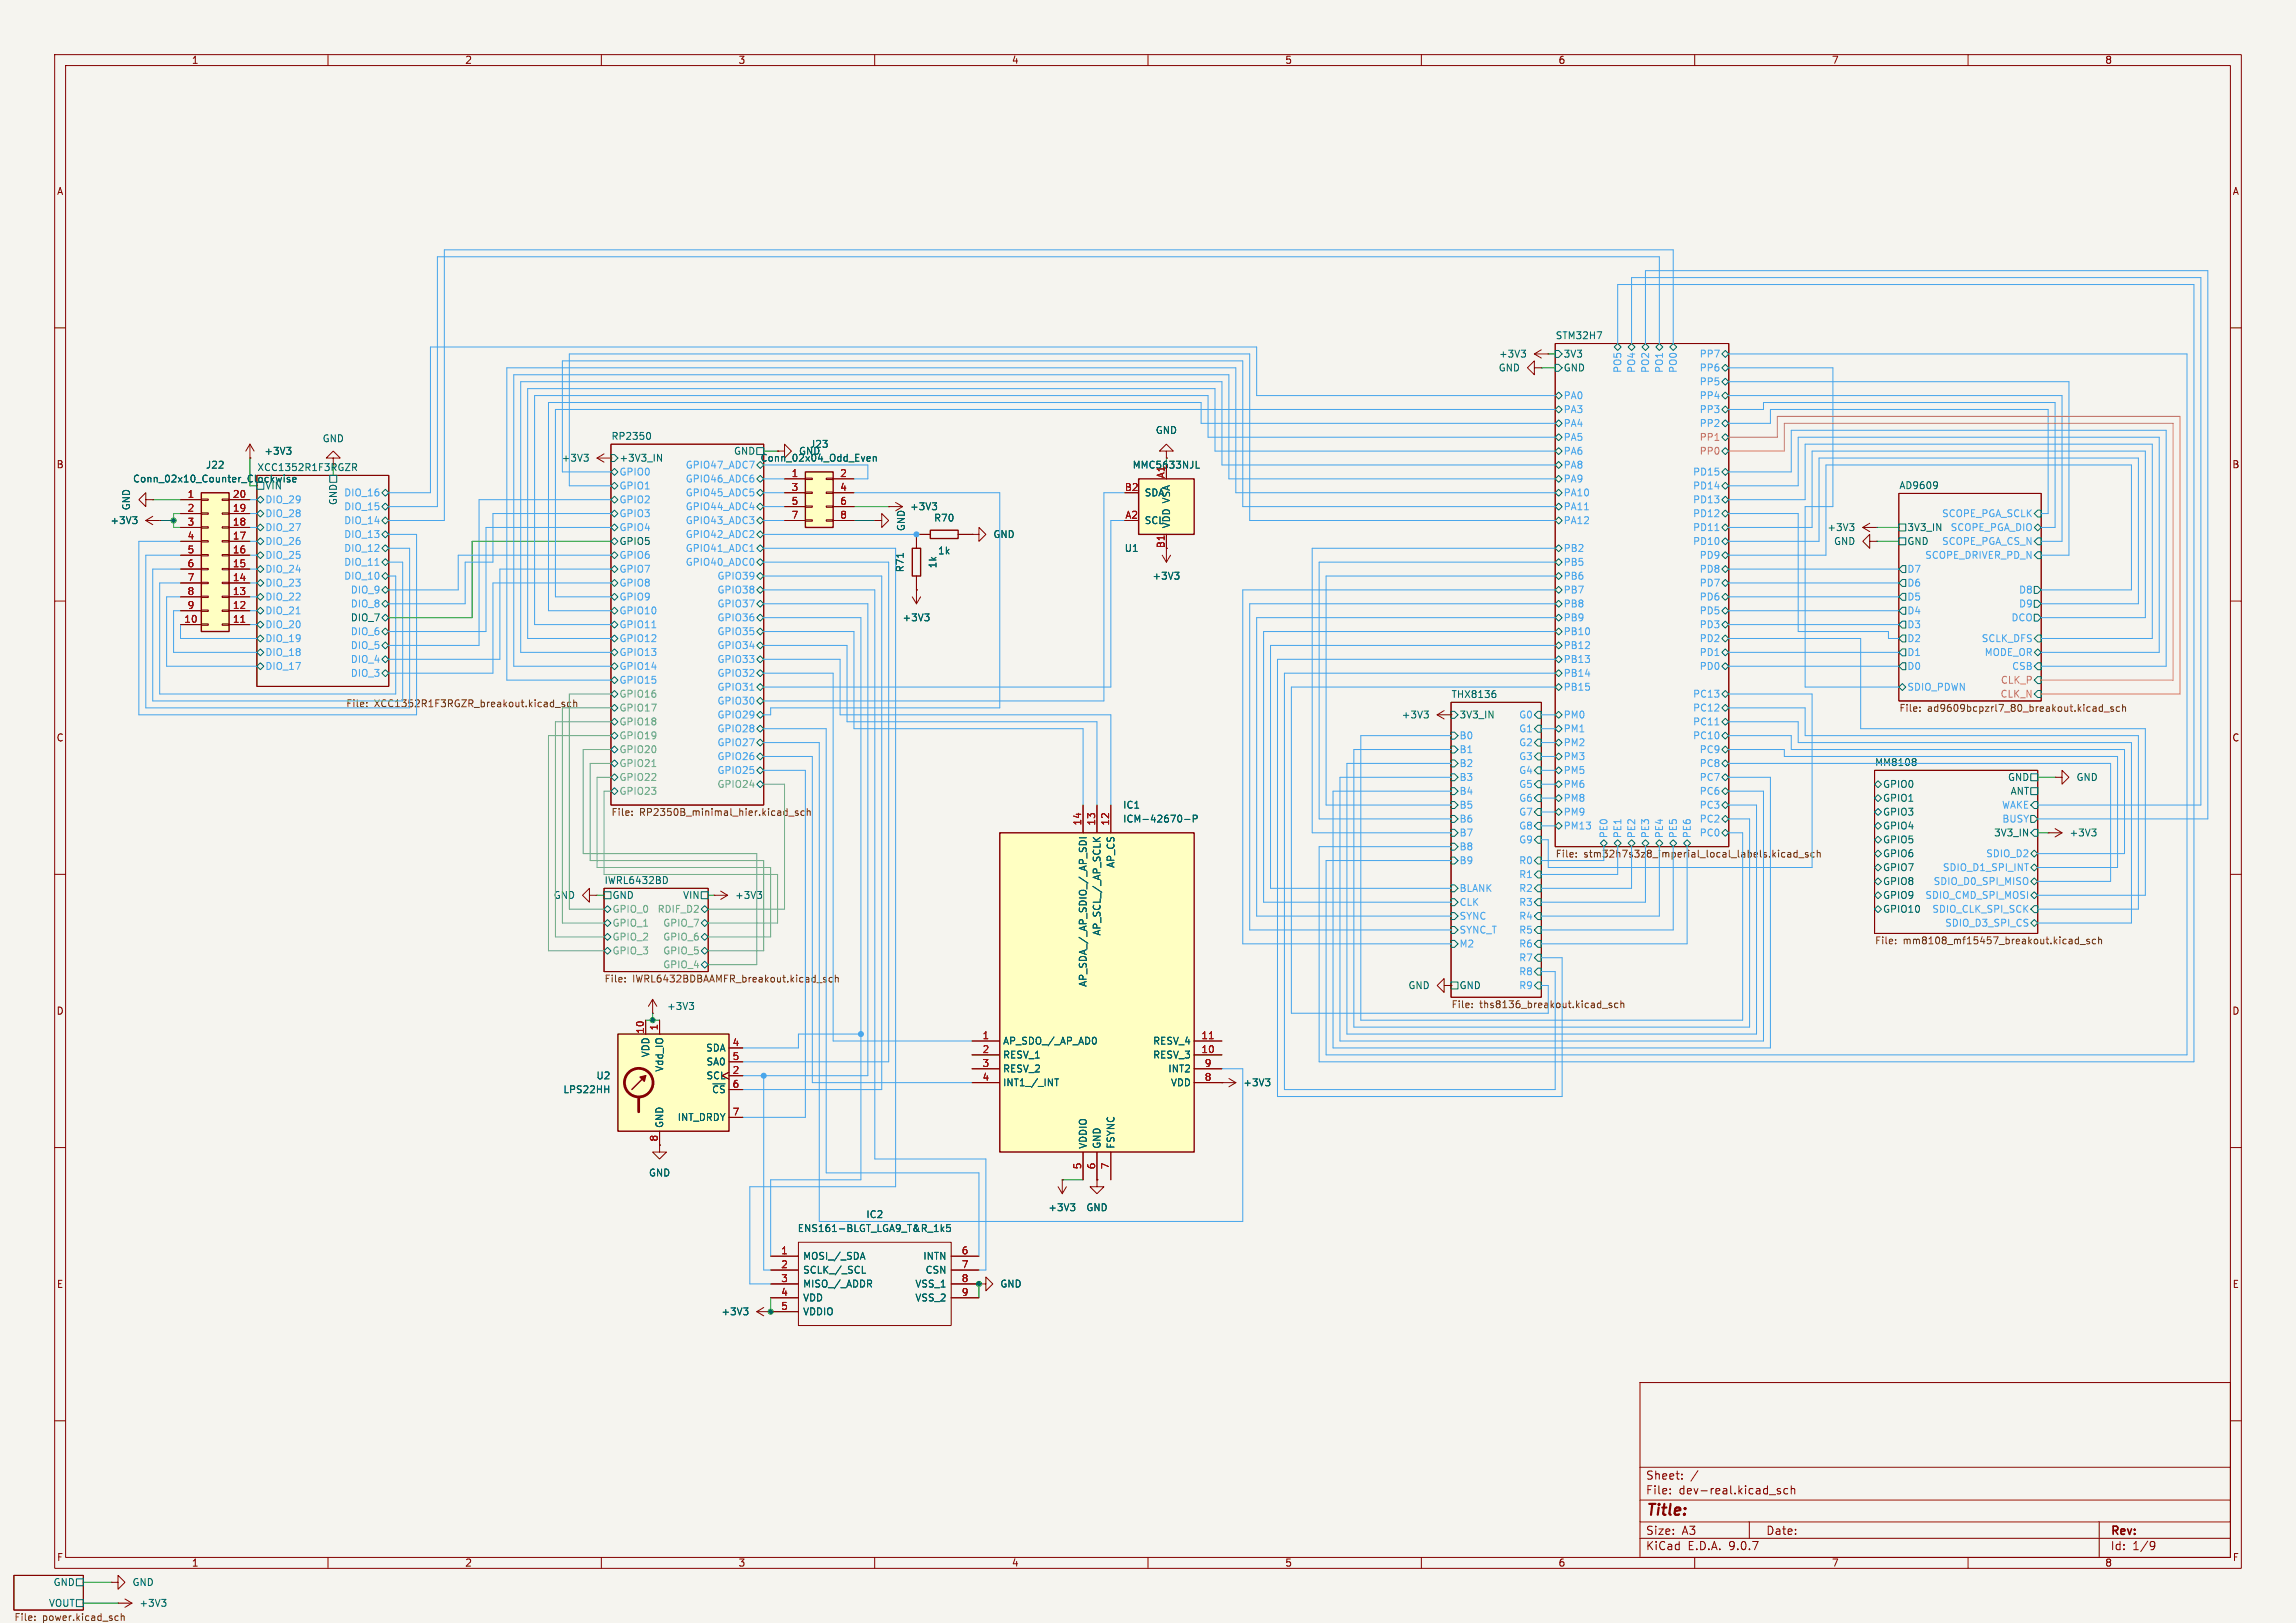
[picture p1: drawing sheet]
<svg xmlns="http://www.w3.org/2000/svg" width="420mm" height="297mm" viewBox="0 0 420 297" stroke-linecap="round" stroke-linejoin="round" font-family="sans-serif">
<defs><g id="words">
<text font-size="2.8" fill="#840000" x="301" y="277.9">Title:</text>
<g font-size="2.1" fill="#840000">
<text x="301" y="273.7">File:</text>
<text x="301" y="271">Sheet:</text>
<text x="307.1" y="273.7">dev-real.kicad_sch</text>
<text x="301" y="281.1">Size:</text>
<text x="307.6" y="281.1">A3</text>
<text x="323" y="281.1">Date:</text>
<text x="386" y="281.3">Rev:</text>
<text x="301" y="283.9">KiCad</text>
<text x="308.7" y="283.9">E.D.A.</text>
<text x="316.3" y="283.9">9.0.7</text>
<text x="386" y="283.9">Id:</text>
<text x="390.1" y="283.9">1/9</text>
</g>
<g font-size="1.8" fill="#840000">
<text x="35" y="11.9">1</text>
<text x="85" y="11.9">2</text>
<text x="135" y="11.9">3</text>
<text x="185" y="11.9">4</text>
<text x="235" y="11.9">5</text>
<text x="285" y="11.9">6</text>
<text x="335" y="11.9">7</text>
<text x="385" y="11.9">8</text>
<text x="10.3" y="35.9">A</text>
<text x="408.3" y="35.9">A</text>
<text x="10.3" y="85.9">B</text>
<text x="47" y="86.3">XCC1352R1F3RGZR</text>
<text x="408.2" y="85.9">B</text>
<text x="10.3" y="135.9">C</text>
<text x="408.2" y="135.9">C</text>
<text x="10.3" y="185.9">D</text>
<text x="408.2" y="185.9">D</text>
<text x="10.3" y="235.9">E</text>
<text x="408.3" y="235.9">E</text>
<text x="10.3" y="285.9">F</text>
<text x="35" y="286.9">1</text>
<text x="85" y="286.9">2</text>
<text x="135" y="286.9">3</text>
<text x="185" y="286.9">4</text>
<text x="235" y="286.9">5</text>
<text x="285" y="286.9">6</text>
<text x="335" y="286.9">7</text>
<text x="385" y="286.9">8</text>
<text x="408.3" y="285.9">F</text>
</g>
<g font-size="1.8" fill="#006464">
<text x="274.1" y="65.6">+3V3</text>
<text x="284.5" y="62.2">STM32H7</text>
<text x="285.9" y="65.6">3V3</text>
<text x="274" y="68.2">GND</text>
<text x="285.9" y="68.2">GND</text>
<text x="48.3" y="83.4">+3V3</text>
<text x="58.9" y="81.1">GND</text>
<text x="111.8" y="80.6">RP2350</text>
<text x="134.2" y="83.4">GND</text>
<text x="146.1" y="83.4">GND</text>
<text x="148.1" y="82.1">J23</text>
<text x="211.3" y="79.6">GND</text>
<text x="24.2" y="88.5">Conn_02x10_Counter_Clockwise</text>
<text x="37.6" y="86">J22</text>
<text x="48.5" y="89.8">VIN</text>
<text x="102.7" y="84.7">+3V3</text>
<text x="113.2" y="84.7">+3V3_IN</text>
<text x="139" y="84.7">Conn_02x04_Odd_Even</text>
<text x="207.1" y="86">MMC5633NJL</text>
<text x="347.3" y="89.6">AD9609</text>
<text x="24" y="93.5" transform="rotate(-90 24 93.5)">GND</text>
<text x="61.8" y="92.5" transform="rotate(-90 61.8 92.5)">GND</text>
<text x="166.4" y="93.6">+3V3</text>
<text x="170.8" y="95.7">R70</text>
<text x="209.3" y="91">SDA</text>
<text x="20.1" y="96.1">+3V3</text>
<text x="113.2" y="99.9">GPIO5</text>
<text x="165.7" y="97.3" transform="rotate(-90 165.7 97.3)">GND</text>
<text x="171.5" y="101.7">1k</text>
<text x="181.6" y="98.7">GND</text>
<text x="205.6" y="101.2">U1</text>
<text x="209.3" y="96.1">SCL</text>
<text x="214.2" y="96.8" transform="rotate(-90 214.2 96.8)">VDD VSA</text>
<text x="334.2" y="97.4">+3V3</text>
<text x="335.4" y="99.9">GND</text>
<text x="348.8" y="97.4">3V3_IN</text>
<text x="348.8" y="99.9">GND</text>
<text x="165.5" y="104.8" transform="rotate(-90 165.5 104.8)">R71</text>
<text x="171.5" y="104.1" transform="rotate(-90 171.5 104.1)">1k</text>
<text x="210.7" y="106.3">+3V3</text>
<text x="64.1" y="113.9">DIO_7</text>
<text x="165" y="113.9">+3V3</text>
<text x="256.3" y="131.7">+3V3</text>
<text x="265.4" y="127.8">THX8136</text>
<text x="266.9" y="131.7">3V3_IN</text>
<text x="342.9" y="140.3">MM8108</text>
<text x="367.2" y="143.1">GND</text>
<text x="379.7" y="143.1">GND</text>
<text x="205.4" y="148.2">IC1</text>
<text x="344.4" y="144.4">GPIO0</text>
<text x="344.4" y="146.9">GPIO1</text>
<text x="344.4" y="149.5">GPIO3</text>
<text x="367.7" y="145.6">ANT</text>
<text x="205.4" y="150.7">ICM-42670-P</text>
<text x="344.4" y="152">GPIO4</text>
<text x="344.4" y="154.5">GPIO5</text>
<text x="364.7" y="153.3">3V3_IN</text>
<text x="378.5" y="153.3">+3V3</text>
<text x="110.5" y="161.8">IWRL6432BD</text>
<text x="204.1" y="158.9" transform="rotate(-90 204.1 158.9)">AP_CS</text>
<text x="344.4" y="157.1">GPIO6</text>
<text x="344.4" y="159.6">GPIO7</text>
<text x="101.2" y="164.7">GND</text>
<text x="112" y="164.7">GND</text>
<text x="124.9" y="164.7">VIN</text>
<text x="134.4" y="164.7">+3V3</text>
<text x="344.4" y="162.2">GPIO8</text>
<text x="344.4" y="164.7">GPIO9</text>
<text x="344.4" y="167.2">GPIO10</text>
<text x="201.5" y="171.3" transform="rotate(-90 201.5 171.3)">AP_SCL_/_AP_SCLK</text>
<text x="121.9" y="185">+3V3</text>
<text x="199" y="180.7" transform="rotate(-90 199 180.7)">AP_SDA_/_AP_SDIO_/_AP_SDI</text>
<text x="257.5" y="181.2">GND</text>
<text x="266.9" y="181.2">GND</text>
<text x="183.4" y="191.4">AP_SDO_/_AP_AD0</text>
<text x="210.8" y="191.4">RESV_4</text>
<text x="109" y="197.7">U2</text>
<text x="119" y="193.6" transform="rotate(-90 119 193.6)">VDD</text>
<text x="121.5" y="196.2" transform="rotate(-90 121.5 196.2)">Vdd_IO</text>
<text x="129.1" y="192.6">SDA</text>
<text x="129.1" y="195.2">SA0</text>
<text x="129.1" y="197.7">SCL</text>
<text x="183.4" y="193.9">RESV_1</text>
<text x="183.4" y="196.4">RESV_2</text>
<text x="210.8" y="193.9">RESV_3</text>
<text x="213.6" y="196.4">INT2</text>
<text x="103" y="200.3">LPS22HH</text>
<text x="130.2" y="200.3">~{CS}</text>
<text x="183.4" y="199">INT1_/_INT</text>
<text x="214.1" y="199">VDD</text>
<text x="227.3" y="199">+3V3</text>
<text x="121.5" y="206.5" transform="rotate(-90 121.5 206.5)">GND</text>
<text x="123.9" y="205.3">INT_DRDY</text>
<text x="118.6" y="215.5">GND</text>
<text x="199" y="210.3" transform="rotate(-90 199 210.3)">VDDIO</text>
<text x="201.5" y="210.3" transform="rotate(-90 201.5 210.3)">GND</text>
<text x="204.1" y="210.3" transform="rotate(-90 204.1 210.3)">FSYNC</text>
<text x="191.7" y="221.8">+3V3</text>
<text x="198.6" y="221.8">GND</text>
<text x="145.8" y="225.7">ENS161-BLGT_LGA9_T&amp;R_1k5</text>
<text x="158.4" y="223.1">IC2</text>
<text x="146.8" y="230.7">MOSI_/_SDA</text>
<text x="146.8" y="233.3">SCLK_/_SCL</text>
<text x="168.8" y="230.7">INTN</text>
<text x="169.2" y="233.3">CSN</text>
<text x="146.8" y="235.8">MISO_/_ADDR</text>
<text x="146.8" y="238.4">VDD</text>
<text x="167.3" y="235.8">VSS_1</text>
<text x="167.3" y="238.4">VSS_2</text>
<text x="182.9" y="235.8">GND</text>
<text x="131.9" y="240.9">+3V3</text>
<text x="146.8" y="240.9">VDDIO</text>
<text x="9.7" y="290.4">GND</text>
<text x="24.1" y="290.4">GND</text>
<text x="8.9" y="294.2">VOUT</text>
<text x="25.4" y="294.2">+3V3</text>
</g>
<g font-size="1.8" fill="#46a5eb">
<text x="310.8" y="65.6">PP7</text>
<text x="296.8" y="68.3" transform="rotate(-90 296.8 68.3)">PO5</text>
<text x="299.3" y="68.3" transform="rotate(-90 299.3 68.3)">PO4</text>
<text x="301.9" y="68.3" transform="rotate(-90 301.9 68.3)">PO2</text>
<text x="304.4" y="68.3" transform="rotate(-90 304.4 68.3)">PO1</text>
<text x="306.9" y="68.3" transform="rotate(-90 306.9 68.3)">PO0</text>
<text x="310.8" y="70.7">PP5</text>
<text x="310.8" y="68.2">PP6</text>
<text x="285.9" y="73.3">PA0</text>
<text x="285.9" y="75.8">PA3</text>
<text x="310.8" y="75.8">PP3</text>
<text x="310.8" y="73.3">PP4</text>
<text x="285.9" y="78.3">PA4</text>
<text x="285.9" y="80.9">PA5</text>
<text x="285.9" y="83.4">PA6</text>
<text x="310.8" y="78.3">PP2</text>
<text x="113.2" y="87.2">GPIO0</text>
<text x="113.2" y="89.8">GPIO1</text>
<text x="125.3" y="88.5">GPIO46_ADC6</text>
<text x="125.3" y="86">GPIO47_ADC7</text>
<text x="285.9" y="86">PA8</text>
<text x="285.9" y="88.5">PA9</text>
<text x="309.6" y="89.8">PD14</text>
<text x="309.6" y="87.2">PD15</text>
<text x="48.5" y="94.8">DIO_28</text>
<text x="48.5" y="92.3">DIO_29</text>
<text x="62.9" y="93.6">DIO_15</text>
<text x="62.9" y="91">DIO_16</text>
<text x="113.2" y="92.3">GPIO2</text>
<text x="113.2" y="94.8">GPIO3</text>
<text x="125.3" y="93.6">GPIO44_ADC4</text>
<text x="125.3" y="91">GPIO45_ADC5</text>
<text x="285.9" y="91">PA10</text>
<text x="285.9" y="93.6">PA11</text>
<text x="309.6" y="94.8">PD12</text>
<text x="309.6" y="92.3">PD13</text>
<text x="355.1" y="94.8">SCOPE_PGA_SCLK</text>
<text x="48.5" y="99.9">DIO_26</text>
<text x="48.5" y="97.4">DIO_27</text>
<text x="62.9" y="101.2">DIO_12</text>
<text x="62.9" y="98.7">DIO_13</text>
<text x="62.9" y="96.1">DIO_14</text>
<text x="113.2" y="97.4">GPIO4</text>
<text x="125.3" y="101.2">GPIO41_ADC1</text>
<text x="125.3" y="98.7">GPIO42_ADC2</text>
<text x="125.3" y="96.1">GPIO43_ADC3</text>
<text x="285.9" y="96.1">PA12</text>
<text x="285.9" y="101.2">PB2</text>
<text x="309.6" y="99.9">PD10</text>
<text x="309.6" y="97.4">PD11</text>
<text x="355.1" y="99.9">SCOPE_PGA_CS_N</text>
<text x="356.7" y="97.4">SCOPE_PGA_DIO</text>
<text x="48.5" y="107.5">DIO_23</text>
<text x="48.5" y="105">DIO_24</text>
<text x="48.5" y="102.5">DIO_25</text>
<text x="62.9" y="106.3">DIO_10</text>
<text x="62.9" y="103.7">DIO_11</text>
<text x="113.2" y="102.5">GPIO6</text>
<text x="113.2" y="105">GPIO7</text>
<text x="113.2" y="107.5">GPIO8</text>
<text x="125.3" y="103.7">GPIO40_ADC0</text>
<text x="131.1" y="106.3">GPIO39</text>
<text x="285.9" y="103.7">PB5</text>
<text x="285.9" y="106.3">PB6</text>
<text x="310.8" y="107.5">PD7</text>
<text x="310.8" y="105">PD8</text>
<text x="310.8" y="102.5">PD9</text>
<text x="348.8" y="107.5">D6</text>
<text x="348.8" y="105">D7</text>
<text x="352.1" y="102.5">SCOPE_DRIVER_PD_N</text>
<text x="48.5" y="112.6">DIO_21</text>
<text x="48.5" y="110.1">DIO_22</text>
<text x="64.1" y="111.4">DIO_8</text>
<text x="64.1" y="108.8">DIO_9</text>
<text x="113.2" y="110.1">GPIO9</text>
<text x="113.2" y="112.6">GPIO10</text>
<text x="131.1" y="113.9">GPIO36</text>
<text x="131.1" y="111.4">GPIO37</text>
<text x="131.1" y="108.8">GPIO38</text>
<text x="285.9" y="108.8">PB7</text>
<text x="285.9" y="111.4">PB8</text>
<text x="285.9" y="113.9">PB9</text>
<text x="310.8" y="112.6">PD5</text>
<text x="310.8" y="110.1">PD6</text>
<text x="348.8" y="112.6">D4</text>
<text x="348.8" y="110.1">D5</text>
<text x="367.8" y="113.9">DCO</text>
<text x="369.2" y="108.8">D8</text>
<text x="369.2" y="111.4">D9</text>
<text x="48.5" y="117.7">DIO_19</text>
<text x="48.5" y="115.2">DIO_20</text>
<text x="64.1" y="119">DIO_5</text>
<text x="64.1" y="116.4">DIO_6</text>
<text x="113.2" y="115.2">GPIO11</text>
<text x="113.2" y="117.7">GPIO12</text>
<text x="131.1" y="119">GPIO34</text>
<text x="131.1" y="116.4">GPIO35</text>
<text x="285.9" y="116.4">PB10</text>
<text x="285.9" y="119">PB12</text>
<text x="310.8" y="117.7">PD2</text>
<text x="310.8" y="115.2">PD3</text>
<text x="348.8" y="117.7">D2</text>
<text x="348.8" y="115.2">D3</text>
<text x="362.4" y="117.7">SCLK_DFS</text>
<text x="48.5" y="122.8">DIO_17</text>
<text x="48.5" y="120.2">DIO_18</text>
<text x="64.1" y="124.1">DIO_3</text>
<text x="64.1" y="121.5">DIO_4</text>
<text x="113.2" y="120.2">GPIO13</text>
<text x="113.2" y="122.8">GPIO14</text>
<text x="113.2" y="125.3">GPIO15</text>
<text x="131.1" y="124.1">GPIO32</text>
<text x="131.1" y="121.5">GPIO33</text>
<text x="285.9" y="121.5">PB13</text>
<text x="285.9" y="124.1">PB14</text>
<text x="310.8" y="122.8">PD0</text>
<text x="310.8" y="120.2">PD1</text>
<text x="348.8" y="122.8">D0</text>
<text x="348.8" y="120.2">D1</text>
<text x="362.9" y="120.2">MODE_OR</text>
<text x="368" y="122.8">CSB</text>
<text x="131.1" y="131.7">GPIO29</text>
<text x="131.1" y="129.1">GPIO30</text>
<text x="131.1" y="126.6">GPIO31</text>
<text x="277.8" y="131.7">G0</text>
<text x="285.9" y="126.6">PB15</text>
<text x="285.9" y="131.7">PM0</text>
<text x="309.6" y="130.4">PC12</text>
<text x="309.6" y="127.9">PC13</text>
<text x="348.8" y="126.6">SDIO_PDWN</text>
<text x="131.1" y="136.8">GPIO27</text>
<text x="131.1" y="134.2">GPIO28</text>
<text x="266.9" y="135.5">B0</text>
<text x="277.8" y="134.2">G1</text>
<text x="277.8" y="136.8">G2</text>
<text x="285.9" y="134.2">PM1</text>
<text x="285.9" y="136.8">PM2</text>
<text x="309.6" y="135.5">PC10</text>
<text x="309.6" y="132.9">PC11</text>
<text x="131.1" y="141.8">GPIO25</text>
<text x="131.1" y="139.3">GPIO26</text>
<text x="266.9" y="138">B1</text>
<text x="266.9" y="140.6">B2</text>
<text x="266.9" y="143.1">B3</text>
<text x="277.8" y="139.3">G3</text>
<text x="277.8" y="141.8">G4</text>
<text x="285.9" y="139.3">PM3</text>
<text x="285.9" y="141.8">PM5</text>
<text x="310.8" y="143.1">PC7</text>
<text x="310.8" y="140.6">PC8</text>
<text x="310.8" y="138">PC9</text>
<text x="266.9" y="145.6">B4</text>
<text x="266.9" y="148.2">B5</text>
<text x="277.8" y="144.4">G5</text>
<text x="277.8" y="146.9">G6</text>
<text x="277.8" y="149.5">G7</text>
<text x="285.9" y="144.4">PM6</text>
<text x="285.9" y="146.9">PM8</text>
<text x="285.9" y="149.5">PM9</text>
<text x="310.8" y="148.2">PC3</text>
<text x="310.8" y="145.6">PC6</text>
<text x="366.1" y="148.2">WAKE</text>
<text x="266.9" y="150.7">B6</text>
<text x="266.9" y="153.3">B7</text>
<text x="266.9" y="155.8">B8</text>
<text x="277.8" y="152">G8</text>
<text x="277.8" y="154.5">G9</text>
<text x="285.9" y="152">PM13</text>
<text x="294.2" y="153.5" transform="rotate(-90 294.2 153.5)">PE0</text>
<text x="296.8" y="153.5" transform="rotate(-90 296.8 153.5)">PE1</text>
<text x="299.3" y="153.5" transform="rotate(-90 299.3 153.5)">PE2</text>
<text x="301.9" y="153.5" transform="rotate(-90 301.9 153.5)">PE3</text>
<text x="304.4" y="153.5" transform="rotate(-90 304.4 153.5)">PE4</text>
<text x="306.9" y="153.5" transform="rotate(-90 306.9 153.5)">PE5</text>
<text x="309.5" y="153.5" transform="rotate(-90 309.5 153.5)">PE6</text>
<text x="310.8" y="153.3">PC0</text>
<text x="310.8" y="150.7">PC2</text>
<text x="366.2" y="150.7">BUSY</text>
<text x="266.9" y="158.3">B9</text>
<text x="277.8" y="158.3">R0</text>
<text x="277.8" y="160.9">R1</text>
<text x="355.3" y="159.6">SDIO_D1_SPI_INT</text>
<text x="363.2" y="157.1">SDIO_D2</text>
<text x="266.9" y="163.4">BLANK</text>
<text x="266.9" y="166">CLK</text>
<text x="277.8" y="163.4">R2</text>
<text x="277.8" y="166">R3</text>
<text x="352.1" y="164.7">SDIO_CMD_SPI_MOSI</text>
<text x="353.4" y="167.2">SDIO_CLK_SPI_SCK</text>
<text x="353.6" y="162.2">SDIO_D0_SPI_MISO</text>
<text x="266.9" y="173.6">M2</text>
<text x="266.9" y="168.5">SYNC</text>
<text x="266.9" y="171">SYNC_T</text>
<text x="277.8" y="168.5">R4</text>
<text x="277.8" y="171">R5</text>
<text x="277.8" y="173.6">R6</text>
<text x="355.7" y="169.8">SDIO_D3_SPI_CS</text>
<text x="277.8" y="176.1">R7</text>
<text x="277.8" y="178.7">R8</text>
<text x="277.8" y="181.2">R9</text>
</g>
<g font-size="1.8" fill="#f57855">
<text x="310.8" y="83.4">PP0</text>
<text x="310.8" y="80.9">PP1</text>
<text x="365.9" y="125.3">CLK_P</text>
<text x="365.9" y="127.9">CLK_N</text>
</g>
<g font-size="1.8" fill="#a90000">
<text x="144.7" y="87.4">1</text>
<text x="144.7" y="89.9">3</text>
<text x="153.6" y="87.4">2</text>
<text x="153.6" y="89.9">4</text>
<text x="205.7" y="89.9">B2</text>
<text x="213.1" y="87.6" transform="rotate(-90 213.1 87.6)">A1</text>
<text x="34.2" y="91.2">1</text>
<text x="34.2" y="93.7">2</text>
<text x="42.5" y="91.2">20</text>
<text x="42.5" y="93.7">19</text>
<text x="144.7" y="92.5">5</text>
<text x="144.7" y="95">7</text>
<text x="153.6" y="92.5">6</text>
<text x="153.6" y="95">8</text>
<text x="205.8" y="95">A2</text>
<text x="34.2" y="96.3">3</text>
<text x="34.2" y="98.8">4</text>
<text x="34.2" y="101.3">5</text>
<text x="42.5" y="96.3">18</text>
<text x="42.5" y="98.8">17</text>
<text x="42.5" y="101.3">16</text>
<text x="213.1" y="100.4" transform="rotate(-90 213.1 100.4)">B1</text>
<text x="34.2" y="103.9">6</text>
<text x="34.2" y="106.4">7</text>
<text x="42.5" y="103.9">15</text>
<text x="42.5" y="106.4">14</text>
<text x="34.2" y="109">8</text>
<text x="34.2" y="111.5">9</text>
<text x="42.5" y="109">13</text>
<text x="42.5" y="111.5">12</text>
<text x="33.6" y="114">10</text>
<text x="42.5" y="114">11</text>
<text x="197.9" y="151.2" transform="rotate(-90 197.9 151.2)">14</text>
<text x="200.4" y="151.2" transform="rotate(-90 200.4 151.2)">13</text>
<text x="202.9" y="151.2" transform="rotate(-90 202.9 151.2)">12</text>
<text x="117.9" y="189.3" transform="rotate(-90 117.9 189.3)">10</text>
<text x="120.4" y="188.7" transform="rotate(-90 120.4 188.7)">1</text>
<text x="133.9" y="191.5">4</text>
<text x="179.6" y="190.2">1</text>
<text x="219.7" y="190.2">11</text>
<text x="133.9" y="194.1">5</text>
<text x="133.9" y="196.6">2</text>
<text x="179.6" y="192.8">2</text>
<text x="179.6" y="195.3">3</text>
<text x="179.6" y="197.9">4</text>
<text x="219.7" y="192.8">10</text>
<text x="220.3" y="195.3">9</text>
<text x="220.3" y="197.9">8</text>
<text x="133.9" y="199.1">6</text>
<text x="120.4" y="209" transform="rotate(-90 120.4 209)">8</text>
<text x="133.9" y="204.2">7</text>
<text x="197.9" y="214.1" transform="rotate(-90 197.9 214.1)">5</text>
<text x="200.4" y="214.1" transform="rotate(-90 200.4 214.1)">6</text>
<text x="202.9" y="214.1" transform="rotate(-90 202.9 214.1)">7</text>
<text x="142.8" y="229.6">1</text>
<text x="142.8" y="232.2">2</text>
<text x="175.8" y="229.6">6</text>
<text x="175.8" y="232.2">7</text>
<text x="142.8" y="234.7">3</text>
<text x="142.8" y="237.2">4</text>
<text x="142.8" y="239.8">5</text>
<text x="175.8" y="234.7">8</text>
<text x="175.8" y="237.2">9</text>
</g>
<g font-size="1.8" fill="#725600">
<text x="63.2" y="129.7">File:</text>
<text x="68.5" y="129.7">XCC1352R1F3RGZR_breakout.kicad_sch</text>
<text x="347.3" y="130.6">File:</text>
<text x="352.6" y="130.6">ad9609bcpzrl7_80_breakout.kicad_sch</text>
<text x="111.8" y="149.6">File:</text>
<text x="117" y="149.6">RP2350B_minimal_hier.kicad_sch</text>
<text x="284.5" y="157.3">File:</text>
<text x="289.7" y="157.3">stm32h7s3z8_imperial_local_labels.kicad_sch</text>
<text x="342.9" y="173.1">File:</text>
<text x="348.1" y="173.1">mm8108_mf15457_breakout.kicad_sch</text>
<text x="110.5" y="180.1">File:</text>
<text x="115.7" y="180.1">IWRL6432BDBAAMFR_breakout.kicad_sch</text>
<text x="265.4" y="184.8">File:</text>
<text x="270.7" y="184.8">ths8136_breakout.kicad_sch</text>
<text x="2.5" y="297">File:</text>
<text x="7.8" y="297">power.kicad_sch</text>
</g>
<g font-size="1.8" fill="#78b969">
<text x="113.2" y="127.9">GPIO16</text>
<text x="113.2" y="130.4">GPIO17</text>
<text x="113.2" y="132.9">GPIO18</text>
<text x="113.2" y="135.5">GPIO19</text>
<text x="113.2" y="138">GPIO20</text>
<text x="113.2" y="140.6">GPIO21</text>
<text x="113.2" y="143.1">GPIO22</text>
<text x="113.2" y="145.6">GPIO23</text>
<text x="131.1" y="144.4">GPIO24</text>
<text x="112" y="167.2">GPIO_0</text>
<text x="120.2" y="167.2">RDIF_D2</text>
<text x="112" y="169.8">GPIO_1</text>
<text x="112" y="172.3">GPIO_2</text>
<text x="121.2" y="172.3">GPIO_6</text>
<text x="121.2" y="169.8">GPIO_7</text>
<text x="112" y="174.9">GPIO_3</text>
<text x="121.2" y="177.4">GPIO_4</text>
<text x="121.2" y="174.9">GPIO_5</text>
</g>
</g></defs>
<path d="M0 0h420v297h-420z" fill="#f5f4ef" stroke="#f5f4ef" stroke-width=".18"/>
<g fill="none" stroke="#840000" stroke-width=".18">
<path d="M10 10h400v277h-400zM12 12h396v273h-396zM60 10v2M110 10v2M160 10v2M210 10v2M260 10v2M310 10v2M360 10v2M10 60h2M280.7 67.3v-1.3l-1.3 1.3 1.3 1.3v-1.3h1.2M280.7 64.8l1.2 .7"/>
<path d="M280.7 64.8h2.5M281.9 67.3h.1M281.9 64l-1.2 .8M283.2 64.8h.1M284.5 62.9h31.7v92h-31.7zM408 60h2M26.7 95.3l1.2 .7M26.7 95.3h2.5M27.9 94.5l-1.2 .8M29.2 95.3h.1M45.7 83.8h.1M45.7 81.3l-.7 1.3"/>
<path d="M45.7 81.3l.8 1.3M45.7 81.3v2.5M47 87h24.1v38.6h-24.1zM111.8 81.3h27.9v66h-27.9zM167.6 97.8h2.6M175.3 97.8h2.5M340.7 96.5l1.3 .8M340.7 96.5h2.6M342 99.1v1.2l-1.3-1.2 1.3-1.3v1.3h1.3M342 95.8l-1.3 .7M343.3 99.1h.1M343.3 96.5h.1"/>
<path d="M347.3 90.3h26.1v38h-26.1zM10 110h2M408 110h2M262.9 130.8l1.3 .8M262.9 130.8h2.5M264.2 130l-1.3 .8M265.4 128.5h16.5v54h-16.5zM265.4 130.8h.1M10 160h2M342.9 141h29.8v29.8h-29.8zM374.6 152.4h.1M374.6 152.4h2.6"/>
<path d="M375.9 142.2h1.3v-1.2l1.3 1.2-1.3 1.3v-1.3M375.9 142.2h.1M375.9 151.6l1.3 .8M377.2 152.4l-1.3 .8M408 160h2M107.8 163.8v-1.2l-1.2 1.2 1.2 1.3v-1.3h1.3M109.1 163.8h.1M110.5 162.6h19v15.2h-19zM130.6 163.8h.1M130.6 163.8h2.5M131.8 163.1l1.3 .7M133.1 163.8l-1.3 .8"/>
<path d="M119.4 185.4h.1M119.4 182.9l-.8 1.3M119.4 182.9l.7 1.3M119.4 182.9v2.5M264.2 180.3v-1.2l-1.3 1.2 1.3 1.3v-1.3h1.2M265.4 180.3h.1M10 210h2M120.6 209.6v1.2h1.3l-1.3 1.3-1.2-1.3h1.2M120.6 209.6h.1M408 210h2M139.7 239.3l-1.3 .7M138.4 240l1.3 .8"/>
<path d="M138.4 240h2.6M141 240h.1M300 253h108v32h-108zM10 260h2M300 278.5h108M300 274.5h108M300 268.5h108M305.5 273.2v.2M305.5 272.5v.1M307.7 270.5v.2M307.7 269.8v.1M310.6 269.1l-1.3 1.9"/>
<path d="M320 278.5v3M325.7 272.5l-.4-.1-.2 .2 .1 .2 .5 .2v.3h-.6M327 272.5l-.4-.1-.3 .3v.4l.1 .2h.6M327.7 272.5l.2-.1 .3 .1 .1 .9M327.7 271.9v1.5M384 278.5v6.5M408 260h2M2.5 288.3h12.7v6.3h-12.7zM60 285v2M110 285v2M160 285v2M210 285v2"/>
<path d="M260 285v2M300 281.5h108M310 285v2M360 285v2M393.6 282.1l.5 .1a.99 .99 0 0 1-.4 1.4h-.3M394.2 282.7l-.3 .3h-.3"/>
</g>
<g fill="none" stroke="#006464" stroke-width=".18">
<path d="M118.7 79.1a.79 .79 0 0 1 0 1.3M278.3 64.1h.7l-.4 .5M278.8 64.6l.2 .2v.3l-.2 .2M284.5 64.1h.6l.6 .7-.6 .6h-.6zM284.5 66.7h.6l.6 .6-.6 .6h-.6zM284.5 72.4l.6-.6 .6 .6-.6 .6zM284.5 77.5l.6-.7 .6 .7-.6 .6zM285.1 74.3l.6 .6-.6 .7-.6-.7zM295.3 63.5l.6-.6 .6 .6-.6 .6zM297.8 63.5l.6-.6 .7 .6-.7 .6zM301 62.9l.6 .6-.6 .6-.6-.6zM303.5 62.9l.7 .6-.7 .6-.6-.6z"/>
<path d="M305.4 63.5l.7-.6 .6 .6-.6 .6zM315 77.5l.6-.7 .6 .7-.6 .6zM315 74.9l.6-.6 .6 .6-.6 .7zM315 69.9l.6-.7 .6 .7-.6 .6zM315 67.3l.6-.6 .6 .6-.6 .6zM315 64.8l.6-.7 .6 .7-.6 .6zM315.6 71.8l.6 .6-.6 .6-.6-.6zM24.3 94.6h.7l-.4 .4M24.8 95l.2 .3v.3l-.2 .2M47 99.1l.6-.7 .7 .7-.7 .6zM47 96.5l.6-.6 .7 .6-.7 .7zM47 94l.6-.7 .7 .7-.7 .6z"/>
<path d="M47 91.4l.6-.6 .7 .6-.7 .7zM47 88.3h1.3v1.2h-1.3zM52.4 81.9h.8l-.4 .4M53 82.3l.2 .3v.3l-.2 .2M60.3 87h1.3v1.3h-1.3zM64.5 84.8h.5l.2 .3-.1 .4h-.6M64.8 85.5l.4 .6M69.8 97.8l.7-.6 .6 .6-.6 .6zM69.8 92.7l.7-.6 .6 .6-.6 .6zM69.8 90.2l.7-.7 .6 .7-.6 .6zM70.5 94.6l.6 .7-.6 .6-.7-.6zM111.8 83.2h.6l.6 .6-.6 .7h-.6z"/>
<path d="M111.8 86.4l.6-.7 .6 .7-.6 .6zM111.8 88.9l.6-.6 .6 .6-.6 .6zM111.8 91.4l.6-.6 .6 .6-.6 .7zM111.8 94l.6-.7 .6 .7-.6 .6zM111.8 96.5l.6-.6 .6 .6-.6 .7zM111.8 99.1l.6-.7 .6 .7-.6 .6zM120.3 83.1l.7 1.3v-1.3M138.4 81.9h1.3v1.3h-1.3zM138.4 97.8l.7-.6 .6 .6-.6 .6zM138.4 90.2l.7-.7 .6 .7-.6 .6zM138.4 87.6l.7-.6 .6 .6-.6 .7zM138.4 85.1l.7-.6 .6 .6-.6 .6z"/>
<path d="M139.1 94.6l.6 .7-.6 .6-.7-.6zM139.1 92.1l.6 .6-.6 .6-.7-.6zM284.5 80l.6-.6 .6 .6-.6 .6zM284.5 82.6l.6-.7 .6 .7-.6 .6zM284.5 85.1l.6-.6 .6 .6-.6 .6zM284.5 87.6l.6-.6 .6 .6-.6 .7zM284.5 90.2l.6-.7 .6 .7-.6 .6zM284.5 92.7l.6-.6 .6 .6-.6 .6zM284.5 95.3l.6-.7 .6 .7-.6 .6zM315 99.1l.6-.7 .6 .7-.6 .6zM315 96.5l.6-.6 .6 .6-.6 .7zM315 94l.6-.7 .6 .7-.6 .6z"/>
<path d="M315 91.4l.6-.6 .6 .6-.6 .7zM315 88.9l.6-.6 .6 .6-.6 .6zM315 86.4l.6-.7 .6 .7-.6 .6zM315 82.6l.6-.7 .6 .7-.6 .6zM315 80l.6-.6 .6 .6-.6 .6zM338.3 95.8h.8l-.4 .5M338.9 96.3l.2 .3v.3l-.2 .2M347.3 95.9h1.3v1.3h-1.3zM347.3 98.4h1.3v1.3h-1.3zM354.3 88.2l.1 .7-.2 .4M354.4 88.7l-.1 .2M372.1 96.5l.6-.6 .7 .6-.7 .7z"/>
<path d="M372.7 98.4h.7v1.3h-.7l-.6-.6zM372.7 93.3h.7v1.3h-.7l-.6-.6zM47 119.4l.6-.7 .7 .7-.7 .6zM47 116.8l.6-.6 .7 .6-.7 .7zM47 114.3l.6-.6 .7 .6-.7 .6zM47 111.8l.6-.7 .7 .7-.7 .6zM47 109.2l.6-.6 .7 .6-.7 .7zM47 106.7l.6-.7 .7 .7-.7 .6zM47 104.1l.6-.6 .7 .6-.7 .7zM47 101.6l.6-.6 .7 .6-.7 .6zM69.8 118.1l.7-.6 .6 .6-.6 .6zM69.8 115.6l.7-.7 .6 .7-.6 .6z"/>
<path d="M69.8 110.5l.7-.6 .6 .6-.6 .6zM69.8 108l.7-.7 .6 .7-.6 .6zM69.8 105.4l.7-.6 .6 .6-.6 .6zM69.8 102.9l.7-.7 .6 .7-.6 .6zM69.8 100.3l.7-.6 .6 .6-.6 .7zM70.5 112.4l.6 .6-.6 .7-.7-.7zM111.8 101.6l.6-.6 .6 .6-.6 .6zM111.8 104.1l.6-.6 .6 .6-.6 .7zM111.8 106.7l.6-.7 .6 .7-.6 .6zM111.8 109.2l.6-.6 .6 .6-.6 .7zM111.8 111.8l.6-.7 .6 .7-.6 .6zM111.8 114.3l.6-.6 .6 .6-.6 .6z"/>
<path d="M111.8 116.8l.6-.6 .6 .6-.6 .7zM111.8 119.4l.6-.7 .6 .7-.6 .6zM138.4 118.1l.7-.6 .6 .6-.6 .6zM138.4 110.5l.7-.6 .6 .6-.6 .6zM138.4 108l.7-.7 .6 .7-.6 .6zM138.4 105.4l.7-.6 .6 .6-.6 .6zM138.4 102.9l.7-.7 .6 .7-.6 .6zM138.4 100.3l.7-.6 .6 .6-.6 .7zM139.1 114.9l.6 .7-.6 .6-.7-.6zM139.1 112.4l.6 .6-.6 .7-.7-.7zM284.5 100.3l.6-.6 .6 .6-.6 .7zM284.5 102.9l.6-.7 .6 .7-.6 .6z"/>
<path d="M284.5 105.4l.6-.6 .6 .6-.6 .6zM284.5 108l.6-.7 .6 .7-.6 .6zM284.5 110.5l.6-.6 .6 .6-.6 .6zM284.5 115.6l.6-.7 .6 .7-.6 .6zM284.5 118.1l.6-.6 .6 .6-.6 .6zM285.1 112.4l.6 .6-.6 .7-.6-.7zM315 119.4l.6-.7 .6 .7-.6 .6zM315 116.8l.6-.6 .6 .6-.6 .7zM315 114.3l.6-.6 .6 .6-.6 .6zM315 111.8l.6-.7 .6 .7-.6 .6zM315 109.2l.6-.6 .6 .6-.6 .7zM315 106.7l.6-.7 .6 .7-.6 .6z"/>
<path d="M315 101.6l.6-.6 .6 .6-.6 .6zM315.6 103.5l.6 .6-.6 .7-.6-.7zM348 118.7h.6v1.3h-.6l-.7-.6zM348 116.2h.6v1.3h-.6l-.7-.7zM348 113.7h.6v1.2h-.6l-.7-.6zM348 111.1h.6v1.3h-.6l-.7-.6zM348 108.6h.6v1.3h-.6l-.7-.7zM348 106h.6v1.3h-.6l-.7-.6zM348 103.5h.6v1.3h-.6l-.7-.7zM372.1 107.3h.6l.7 .7-.7 .6h-.6zM372.1 109.9h.6l.7 .6-.7 .6h-.6zM372.1 112.4h.6l.7 .6-.7 .7h-.6z"/>
<path d="M372.1 119.4l.6-.7 .7 .7-.7 .6zM372.7 116.2h.7v1.3h-.7l-.6-.7zM372.7 101h.7v1.2h-.7l-.6-.6zM47 121.9l.6-.6 .7 .6-.7 .7zM69.8 123.2l.7-.6 .6 .6-.6 .6zM69.8 120.7l.7-.7 .6 .7-.6 .6zM111.8 121.9l.6-.6 .6 .6-.6 .7zM111.8 127l.6-.6 .6 .6-.6 .6zM111.8 129.5l.6-.6 .6 .6-.6 .7zM111.8 132.1l.6-.7 .6 .7-.6 .6zM111.8 134.6l.6-.6 .6 .6-.6 .7zM111.8 137.2l.6-.7 .6 .7-.6 .6z"/>
<path d="M111.8 139.7l.6-.6 .6 .6-.6 .6zM112.4 123.8l.6 .7-.6 .6-.6-.6zM138.4 138.4l.7-.6 .6 .6-.6 .7zM138.4 135.9l.7-.6 .6 .6-.6 .6zM138.4 133.4l.7-.7 .6 .7-.6 .6zM138.4 130.8l.7-.6 .6 .6-.6 .6zM138.4 128.3l.7-.7 .6 .7-.6 .6zM138.4 125.7l.7-.6 .6 .6-.6 .7zM138.4 123.2l.7-.6 .6 .6-.6 .6zM138.4 120.7l.7-.7 .6 .7-.6 .6zM260.5 130.1h.8l-.5 .5M261 130.6l.3 .2v.3l-.3 .3"/>
<path d="M265.4 130.2h.7l.6 .6-.6 .6h-.7zM265.4 134h.7l.6 .6-.6 .7h-.7zM265.4 136.5h.7l.6 .7-.6 .6h-.7zM265.4 139.1h.7l.6 .6-.6 .6h-.7zM273.3 126.4h.2M273.4 126.9l.2 .2v.3l-.2 .2M280.7 135.9l.6-.6h.6v1.2h-.6zM280.7 138.4l.6-.6h.6v1.3h-.6zM281.3 130.2h.6v1.2h-.6l-.6-.6zM281.3 132.7h.6v1.3h-.6l-.6-.6zM284.5 120.7l.6-.7 .6 .7-.6 .6zM284.5 123.2l.6-.6 .6 .6-.6 .6z"/>
<path d="M284.5 125.7l.6-.6 .6 .6-.6 .7zM284.5 130.8l.6-.6 .6 .6-.6 .6zM284.5 138.4l.6-.6 .6 .6-.6 .7zM285.1 132.7l.6 .7-.6 .6-.6-.6zM285.1 135.3l.6 .6-.6 .6-.6-.6zM315 139.7l.6-.6 .6 .6-.6 .6zM315 137.2l.6-.7 .6 .7-.6 .6zM315 134.6l.6-.6 .6 .6-.6 .7zM315 132.1l.6-.7 .6 .7-.6 .6zM315 129.5l.6-.6 .6 .6-.6 .7zM315 121.9l.6-.6 .6 .6-.6 .7zM315.6 126.4l.6 .6-.6 .6-.6-.6z"/>
<path d="M347.3 125.7l.7-.6 .6 .6-.6 .7zM348 121.3h.6v1.3h-.6l-.7-.7zM350.3 138.8l.2 .3-.2 .3 .2 .2v.3l-.2 .2M372.7 126.4h.7v1.2h-.7l-.6-.6zM372.7 123.8h.7v1.3h-.7l-.6-.6zM372.7 121.3h.7v1.3h-.7l-.6-.7zM111.8 142.2l.6-.6 .6 .6-.6 .7zM111.8 144.8l.6-.7 .6 .7-.6 .6zM138.4 143.5l.7-.6 .6 .6-.6 .6zM138.4 141l.7-.7 .6 .7-.6 .6zM265.4 141.6h.7l.6 .6-.6 .7h-.7zM265.4 144.1h.7l.6 .7-.6 .6h-.7z"/>
<path d="M265.4 146.7h.7l.6 .6-.6 .7h-.7zM265.4 149.2h.7l.6 .7-.6 .6h-.7zM265.4 151.8h.7l.6 .6-.6 .6h-.7zM265.4 154.3h.7l.6 .6-.6 .7h-.7zM265.4 156.8h.7l.6 .7-.6 .6h-.7zM280.7 141l.6-.7h.6v1.3h-.6zM280.7 146.1l.6-.7h.6v1.3h-.6zM280.7 148.6l.6-.6h.6v1.2h-.6zM280.7 151.1l.6-.6h.6v1.3h-.6zM280.7 157.5l.6-.7h.6v1.3h-.6zM281.3 142.9h.6v1.2h-.6l-.6-.6zM281.3 153h.6v1.3h-.6l-.6-.6z"/>
<path d="M284.5 141l.6-.7 .6 .7-.6 .6zM284.5 143.5l.6-.6 .6 .6-.6 .6zM284.5 146.1l.6-.7 .6 .7-.6 .6zM284.5 148.6l.6-.6 .6 .6-.6 .6zM284.5 151.1l.6-.6 .6 .6-.6 .7zM292.7 154.3l.7-.6 .6 .6-.6 .6zM295.3 154.3l.6-.6 .6 .6-.6 .6zM297.8 154.3l.6-.6 .7 .6-.7 .6zM300.4 154.3l.6-.6 .6 .6-.6 .6zM302.9 154.3l.6-.6 .7 .6-.7 .6zM305.4 154.3l.7-.6 .6 .6-.6 .6zM308 154.3l.6-.6 .6 .6-.6 .6z"/>
<path d="M315 152.4l.6-.6 .6 .6-.6 .6zM315 149.9l.6-.7 .6 .7-.6 .6zM315 147.3l.6-.6 .6 .6-.6 .7zM315 144.8l.6-.7 .6 .7-.6 .6zM315 142.2l.6-.6 .6 .6-.6 .7zM342.9 143.5l.6-.6 .7 .6-.7 .6zM342.9 146.1l.6-.7 .7 .7-.7 .6zM342.9 148.6l.6-.6 .7 .6-.7 .6zM342.9 151.1l.6-.6 .7 .6-.7 .7zM342.9 153.7l.6-.7 .7 .7-.7 .6zM342.9 158.8l.6-.7 .7 .7-.7 .6zM343.5 155.6l.7 .6-.7 .6-.6-.6z"/>
<path d="M371.5 144.1h1.2v1.3h-1.2zM371.5 149.2h.6l.6 .7-.6 .6h-.6zM371.5 141.6h1.2v1.3h-1.2zM371.5 158.8l.6-.7 .6 .7-.6 .6zM371.5 156.2l.6-.6 .6 .6-.6 .6zM372.1 151.8h.6v1.2h-.6l-.6-.6zM372.1 146.7h.6v1.3h-.6l-.6-.7zM382.6 151.7h.8l-.4 .5M383.2 152.2l.2 .2v.3l-.2 .3M110.5 163.2h1.3v1.3h-1.3zM110.5 166.4l.6-.7 .7 .7-.7 .6zM110.5 168.9l.6-.6 .7 .6-.7 .6z"/>
<path d="M110.5 174l.6-.6 .7 .6-.7 .6zM111.1 170.8l.7 .7-.7 .6-.6-.6zM121.7 160.4a.68 .68 0 0 1 .4 .6 .68 .68 0 0 1-.4 .7M128.3 176.5l.6-.6 .6 .6-.6 .7zM128.3 174l.6-.6 .6 .6-.6 .6zM128.3 171.5l.6-.7 .6 .7-.6 .6zM128.3 168.9l.6-.6 .6 .6-.6 .6zM128.3 163.2h1.2v1.3h-1.2zM128.3 166.4l.6-.7 .6 .7-.6 .6zM138.5 163.1h.8l-.4 .5M139.1 163.6l.2 .3v.3l-.2 .2M265.4 161.9h.7l.6 .7-.6 .6h-.7z"/>
<path d="M265.4 164.5h.7l.6 .6-.6 .6h-.7zM265.4 179.7h1.3v1.3h-1.3zM265.4 172.1h.7l.6 .6-.6 .7h-.7zM265.4 167h.7l.6 .6-.6 .7h-.7zM265.4 169.5h.7l.6 .7-.6 .6h-.7zM280.7 160l.6-.6h.6v1.3h-.6zM280.7 162.6l.6-.7h.6v1.3h-.6zM280.7 170.2l.6-.7h.6v1.3h-.6zM280.7 172.7l.6-.6h.6v1.3h-.6zM280.7 175.3l.6-.7h.6v1.3h-.6zM281.3 164.5h.6v1.2h-.6l-.6-.6zM281.3 167h.6v1.3h-.6l-.6-.7z"/>
<path d="M281.3 177.2h.6v1.2h-.6l-.6-.6zM342.9 161.3l.6-.6 .7 .6-.7 .6zM342.9 163.8l.6-.6 .7 .6-.7 .7zM342.9 166.4l.6-.7 .7 .7-.7 .6zM371.5 163.8l.6-.6 .6 .6-.6 .7zM371.5 161.3l.6-.6 .6 .6-.6 .6zM371.5 168.9l.6-.6 .6 .6-.6 .6zM372.1 165.7h.6v1.3h-.6l-.6-.6zM126.1 183.5h.8l-.5 .4M126.6 183.9l.3 .3v.3l-.3 .2M280.7 180.3l.6-.6h.6v1.3h-.6zM136 239.3h.8l-.4 .5"/>
<path d="M136.6 239.8l.2 .3v.3l-.2 .2M14 288.9h1.2v1.3h-1.2zM14 292.7h1.2v1.3h-1.2z"/>
</g>
<g fill="none" stroke="#725600" stroke-width=".18">
<path d="M67.1 129.2v.1M67.1 128.6v.1M101.6 129.5h.9M103.3 128.6l-.3-.1-.2 .2v.2l.5 .1v.3h-.5M104.4 128.6l-.4-.1-.2 .2 .1 .6h.5M105 128.6l.1-.1 .3 .1 .1 .7M105 128.1v1.2M351.2 130.1v.1M351.2 129.4v.1M384.6 128.9v1.3M384.6 129.4l-.4-.1-.2 .3 .1 .5h.5M384.9 130.3h.9"/>
<path d="M386.6 129.4l-.3-.1-.2 .2v.2l.5 .1v.3h-.5M387.7 129.4l-.3-.1-.3 .3 .1 .5h.5M388.3 129.5l.1-.2 .3 .1 .1 .8M388.3 128.9v1.3M115.6 149.1v.1M115.6 148.4v.2M144.3 149.3h.9M146 148.4h-.3l-.2 .2v.1l.5 .2v.3h-.5M147.1 148.4h-.3l-.3 .2 .1 .6h.5M147.7 148.5l.1-.1h.3l.1 .8M147.7 148v1.2M288.3 156.7v.1"/>
<path d="M288.3 156.1v.1M326.4 156l.1 .1M326.5 156.8h-.1M327 156.1h.5l.1 .7M327.6 156.3l-.4 .1-.2 .1 .2 .3h.4M328.7 156.1l-.3-.1-.3 .2 .1 .6h.5M328.7 155.6v1.2M329 157h1M330.7 156.1l-.3-.1-.2 .2 .1 .2 .4 .1v.3h-.5M331.9 156.1l-.4-.1-.2 .2 .1 .6h.5M332.4 156.1l.2-.1 .3 .1 .1 .7M332.4 155.6v1.2"/>
<path d="M114.3 179.6v.1M114.3 178.9v.1M151.1 178.9h-.3l-.2 .1 .1 .2 .4 .1v.3h-.5M152.3 178.9h-.4l-.2 .2 .1 .5h.5M152.8 179l.2-.1h.3v.8M152.8 178.4v1.3M346.7 172.6v.1M346.7 171.9v.2M379.6 172.5l.2 .2h.4M380.2 171.5v1.2M380.2 171.9h-.4l-.2 .2M380.5 172.8h1"/>
<path d="M382.2 171.9h-.3l-.2 .2 .1 .1 .4 .2v.3h-.5M383.3 171.9h-.3l-.3 .2 .2 .6h.4M383.9 172l.2-.1h.3v.8M383.9 171.5v1.2M269.3 184.3v.1M269.3 183.6v.1M293.1 184.5h1M294.8 183.6h-.3l-.2 .1 .1 .2 .4 .1v.3h-.5M295.9 183.6h-.3l-.3 .2 .2 .5h.4M296.5 183.7l.2-.1h.3v.8M296.5 183.1v1.3M6.4 296.4v.1"/>
<path d="M6.4 295.8v.1M21.3 295.7l.3 .1M21.6 296.5h-.3M22.2 295.8l.2-.1 .3 .1v.7M22.2 295.3v1.2"/>
</g>
<path d="M289.9 93.3h.7M313.7 97.1h.7M54.2 112.3h.7M68.6 103.4h.7M119.2 114.9h.8M137.2 100.9h.7M137.2 126.3h.7M313.7 132.7h.7" fill="none" stroke="#46a5eb" stroke-width=".18"/>
<path d="M119.2 140.3h.8" fill="none" stroke="#78b969" stroke-width=".18"/>
<path d="M170.2 97h5.1v1.6h-5.1z" fill="none" stroke="#840000" stroke-width=".25"/>
<path d="M113 189.2h20.3v17.8h-20.3z" fill="#ffffc2"/>
<path d="M113 189.2h20.3v17.8h-20.3zM118.1 196.9l-2.5 2.5" fill="none" stroke="#840000" stroke-width=".25"/>
<g fill="none" stroke="#840000" stroke-width=".51">
<path d="M116.8 200.9v2.6"/>
<circle cx="116.8" cy="198.1" r="2.62"/>
</g>
<path d="M117.1 197.1l1-.2-.2 1z" fill="#840000" stroke="#840000" stroke-width=".25"/>
<g fill="none" stroke="#840000" stroke-width=".18">
<path d="M109.2 83.8l1.3 .8M109.2 83.8h2.6M110.5 83.1l-1.3 .7M111.8 83.8h.1M142.2 82.6h1.3v-1.3l1.3 1.3-1.3 1.2v-1.2M142.2 82.6h.1M118.1 186.7v2.5M120.6 186.7v2.5M133.3 196.2l-1.2 .7 1.2 .6M133.3 191.8h2.6M133.3 194.3h2.6M133.3 196.9h2.6"/>
<path d="M133.3 199.4h2.6M120.6 207v2.6M133.3 204.5h2.6"/>
</g>
<path d="M106.8 83.1h.8l-.4 .5M107.4 83.6l.2 .3v.3l-.2 .2M110.6 199.3h.7M111.3 198.7v1.3" fill="none" stroke="#006464" stroke-width=".18"/>
<path d="M36.8 90.2h5.1v25.4h-5.1z" fill="#ffffc2"/>
<path d="M36.8 90.2h5.1v25.4h-5.1z" fill="none" stroke="#840000" stroke-width=".25"/>
<g fill="none" stroke="#840000" stroke-width=".18">
<path d="M26.7 91.4v-1.2l-1.3 1.2 1.3 1.3v-1.3h1.2M27.9 91.4h.1M33 91.4h3.8M33 94h3.8M33 96.5h3.8M33 99.1h3.8M36.8 91.3h1.3v.3h-1.3zM36.8 93.9h1.3v.2h-1.3zM36.8 96.4h1.3v.2h-1.3zM36.8 98.9h1.3v.3h-1.3zM40.6 91.3h1.3v.3h-1.3zM40.6 93.9h1.3v.2h-1.3z"/>
<path d="M40.6 96.4h1.3v.2h-1.3zM40.6 98.9h1.3v.3h-1.3zM41.9 91.4h3.8M41.9 94h3.8M41.9 96.5h3.8M41.9 99.1h3.8M33 101.6h3.8M33 104.1h3.8M33 106.7h3.8M33 109.2h3.8M33 111.8h3.8M33 114.3h3.8"/>
<path d="M36.8 101.5h1.3v.2h-1.3zM36.8 104h1.3v.3h-1.3zM36.8 106.6h1.3v.2h-1.3zM36.8 109.1h1.3v.2h-1.3zM36.8 111.6h1.3v.3h-1.3zM36.8 114.2h1.3v.2h-1.3zM40.6 101.5h1.3v.2h-1.3zM40.6 104h1.3v.3h-1.3zM40.6 106.6h1.3v.2h-1.3zM40.6 109.1h1.3v.2h-1.3zM40.6 111.6h1.3v.3h-1.3zM40.6 114.2h1.3v.2h-1.3z"/>
<path d="M41.9 101.6h3.8M41.9 104.1h3.8M41.9 106.7h3.8M41.9 109.2h3.8M41.9 111.8h3.8M41.9 114.3h3.8M166.9 109.2l.7 1.3M167.6 108h.1M167.6 108v2.5M168.4 109.2l-.8 1.3M193.5 217.2l.8 1.2M194.3 215.9h.1"/>
<path d="M194.3 215.9v2.5M195.1 217.2l-.8 1.2M200.7 215.9v1.3h1.2l-1.2 1.2-1.3-1.2h1.3M200.7 215.9h.1M141 229.9h5M141 232.4h5M141 234.9h5M141 237.5h5M146 227.3h28v15.3h-28zM174 229.9h5.1M174 232.4h5.1M174 234.9h5.1"/>
<path d="M174 237.5h5.1M179.1 234.9h1.2v-1.2l1.3 1.2-1.3 1.3v-1.3M179.1 234.9h.1M141 240h5M20.3 289.6h1.3v-1.3l1.3 1.3-1.3 1.2v-1.2M20.3 289.6h.1M21.6 293.4h.1M21.6 293.4h2.5M22.9 292.6l1.2 .8M24.1 293.4l-1.2 .7"/>
</g>
<path d="M44.1 113.9h.7" fill="none" stroke="#a90000" stroke-width=".18"/>
<g fill="none" stroke="#006464" stroke-width=".18">
<path d="M51.5 87.4l-.2 .8-.3-.6M52 86.9v.2M52 87.4v.8M53 87.4h-.3l-.2 .1 .1 .2 .4 .1v.3h-.5M53.6 87.8l.6-.1-.1-.3h-.4l-.1 .1v.6h.5M169.2 112.3h.7l-.4 .5M169.7 112.8l.2 .3v.3l-.2 .2M157.5 230.1h.6M157.7 233h.6M157.8 229.2l.4 1.2M159 234.9l.4 .6M159.3 234.3l.1 .2-.1 .4"/>
<path d="M172.2 224.1v1.3M172.3 224.9l.4 .5M172.7 224.5l-.5 .5M173.8 224.1h-.6l-.1 .6 .2-.1h.4l.2 .2-.1 .4-.2 .2-.5-.2M195.8 220.3h.8l-.4 .5M196.4 220.8l.2 .2v.3l-.2 .3M29.6 292.7h.7l-.4 .5M30.1 293.2l.2 .2v.3l-.2 .2"/>
</g>
<path d="M182.9 152.4h35.5v58.4h-35.5z" fill="#ffffc2"/>
<path d="M182.9 152.4h35.5v58.4h-35.5z" fill="none" stroke="#840000" stroke-width=".25"/>
<g fill="none" stroke="#840000" stroke-width=".18">
<path d="M213.4 82.6h1.2l-1.2-1.3-1.3 1.3h1.3v1.2M213.4 83.8h.1M198.1 147.3v5.1M200.7 147.3v5.1M203.2 147.3v5.1M177.8 190.5h5.1M177.8 193h5.1M177.8 195.6h5.1M177.8 198.1h5.1M218.4 190.5h5.1M218.4 193h5.1M218.4 195.6h5.1"/>
<path d="M218.4 198.1h5.1M198.1 210.8v5.1M200.7 210.8v5.1M203.2 210.8v5.1"/>
</g>
<path d="M197.4 154.6a.64 .64 0 0 1 .7-.8 .64 .64 0 0 1 .6 .8M197.4 153.3h1.3M200 153.3l.7 .7M201.2 153.3l-.7 .5M216.7 150h1M218.3 149.8h.6l.1-.2-.1-.3-.6-.1v1.2M192.9 197.4h.7M193.3 197.4v1.3M200.2 189.8a.79 .79 0 0 1 0 1.3" fill="none" stroke="#006464" stroke-width=".18"/>
<path d="M221.2 190.1h.7" fill="none" stroke="#a90000" stroke-width=".18"/>
<path d="M147.3 86.4h5.1v10.1h-5.1z" fill="#ffffc2"/>
<path d="M147.3 86.4h5.1v10.1h-5.1zM166.9 100.3h1.5v5.1h-1.5z" fill="none" stroke="#840000" stroke-width=".25"/>
<g fill="none" stroke="#840000" stroke-width=".18">
<path d="M61 83.8h1.2l-1.2-1.2-1.3 1.2h1.3v1.3M143.5 87.6h3.8M143.5 90.2h3.8M143.5 92.7h3.8M143.5 95.3h3.8M147.3 87.5h1.3v.3h-1.3zM147.3 90h1.3v.3h-1.3zM147.3 92.6h1.3v.2h-1.3zM147.3 95.1h1.3v.3h-1.3zM151.1 87.5h1.3v.3h-1.3zM151.1 90h1.3v.3h-1.3zM151.1 92.6h1.3v.2h-1.3z"/>
<path d="M151.1 95.1h1.3v.3h-1.3zM152.4 87.6h3.8M152.4 90.2h3.8M152.4 92.7h3.8M152.4 95.3h3.8M160 95.3h1.3v-1.3l1.3 1.3-1.3 1.2v-1.2M160 95.3h.1M162.6 92.7h.1M162.6 92.7h2.5M163.8 91.9l1.3 .8M165.1 92.7l-1.3 .8M167.6 97.8v2.5"/>
<path d="M167.6 105.4v2.6M212.6 101.6l.8 1.3M213.4 100.3v2.6M214.1 101.6l-.7 1.3M223.5 198.1h.1M223.5 198.1h2.6M224.8 197.4l1.3 .7M226.1 198.1l-1.3 .8"/>
</g>
<path d="M158.8 83.6h.3l.1 .3-.6 .1M159.1 84.3l-.3 .1M159.7 83.7l.2-.1h.3l.1 .8M159.7 83.6v.8M170.5 92h.8l-.4 .5M171.1 92.5l.2 .2v.3l-.2 .3M165.2 101.3v.7M214.9 104.7h.8l-.5 .5M215.4 105.2l.3 .2v.3l-.3 .3M231.5 197.4h.8l-.4 .5M232 197.9l.3 .3v.3l-.3 .2" fill="none" stroke="#006464" stroke-width=".18"/>
<path d="M208.3 87.6h10.1v10.2h-10.1z" fill="#ffffc2"/>
<path d="M208.3 87.6h10.1v10.2h-10.1z" fill="none" stroke="#840000" stroke-width=".25"/>
<g fill="none" stroke="#840000" stroke-width=".18">
<path d="M27.9 91.4h.1M29.2 95.3h.1M33 91.4h3.8M33 94h3.8M33 96.5h3.8M33 99.1h3.8M41.9 91.4h3.8M41.9 94h3.8M41.9 96.5h3.8M41.9 99.1h3.8M45.7 83.8h.1M142.2 82.6h.1"/>
<path d="M143.5 87.6h3.8M143.5 90.2h3.8M143.5 92.7h3.8M143.5 95.3h3.8M152.4 87.6h3.8M152.4 90.2h3.8M152.4 92.7h3.8M152.4 95.3h3.8M160 95.3h.1M162.6 92.7h.1M170.2 97.8h-2.6v2.5M175.3 97.8h2.5"/>
<path d="M177.8 97.8h1.3v-1.3l1.2 1.3-1.2 1.3v-1.3M177.8 97.8h.1M213.4 83.8h.1M213.4 85.1v2.5M213.4 97.8v2.5M33 101.6h3.8M33 104.1h3.8M33 106.7h3.8M33 109.2h3.8M33 111.8h3.8M33 114.3h3.8M41.9 101.6h3.8"/>
<path d="M41.9 104.1h3.8M41.9 106.7h3.8M41.9 109.2h3.8M41.9 111.8h3.8M41.9 114.3h3.8M167.6 108h.1M167.6 105.4v2.6M198.1 147.3v5.1M200.7 147.3v5.1M203.2 147.3v5.1M118.1 186.7v2.5M120.6 186.7v2.5"/>
<path d="M133.3 196.2l-1.2 .7 1.2 .6M133.3 191.8h2.6M133.3 194.3h2.6M133.3 196.9h2.6M133.3 199.4h2.6M177.8 190.5h5.1M177.8 193h5.1M177.8 195.6h5.1M177.8 198.1h5.1M218.4 190.5h5.1M218.4 193h5.1M218.4 195.6h5.1"/>
<path d="M218.4 198.1h5.1M223.5 198.1h.1M120.6 209.6h.1M120.6 207v2.6M133.3 204.5h2.6M194.3 215.9h.1M198.1 210.8v5.1M200.7 215.9h.1M200.7 210.8v5.1M203.2 210.8v5.1M141 229.9h5M141 232.4h5"/>
<path d="M141 234.9h5M141 237.5h5M174 229.9h5.1M174 232.4h5.1M174 234.9h5.1M174 237.5h5.1M179.1 234.9h.1M141 240h.1M141 240h5"/>
</g>
<g fill="none" stroke="#006464" stroke-width=".18">
<path d="M24.3 94.6h.7l-.4 .4M24.8 95l.2 .3v.3l-.2 .2M51.5 87.4l-.2 .8-.3-.6M52 86.9v.2M52 87.4v.8M52.4 81.9h.8l-.4 .4M53 82.3l.2 .3v.3l-.2 .2M53 87.4h-.3l-.2 .1 .1 .2 .4 .1v.3h-.5M53.6 87.8l.6-.1-.1-.3h-.4l-.1 .1v.6h.5M158.8 83.6h.3l.1 .3-.6 .1M159.1 84.3l-.3 .1M159.7 83.7l.2-.1h.3l.1 .8"/>
<path d="M159.7 83.6v.8M170.5 92h.8l-.4 .5M171.1 92.5l.2 .2v.3l-.2 .3M218.8 85.7h.6M165.2 101.3v.7M169.2 112.3h.7l-.4 .5M169.7 112.8l.2 .3v.3l-.2 .2M214.9 104.7h.8l-.5 .5M215.4 105.2l.3 .2v.3l-.3 .3M197.4 154.6a.64 .64 0 0 1 .7-.8 .64 .64 0 0 1 .6 .8M197.4 153.3h1.3M200 153.3l.7 .7"/>
<path d="M201.2 153.3l-.7 .5M216.7 150h1M218.3 149.8h.6l.1-.2-.1-.3-.6-.1v1.2M110.6 199.3h.7M111.3 198.7v1.3M192.9 197.4h.7M193.3 197.4v1.3M200.2 189.8a.79 .79 0 0 1 0 1.3M231.5 197.4h.8l-.4 .5M232 197.9l.3 .3v.3l-.3 .2M136 239.3h.8l-.4 .5M136.6 239.8l.2 .3v.3l-.2 .2"/>
<path d="M157.5 230.1h.6M157.7 233h.6M157.8 229.2l.4 1.2M159 234.9l.4 .6M159.3 234.3l.1 .2-.1 .4M172.2 224.1v1.3M172.3 224.9l.4 .5M172.7 224.5l-.5 .5M173.8 224.1h-.6l-.1 .6 .2-.1h.4l.2 .2-.1 .4-.2 .2-.5-.2M195.8 220.3h.8l-.4 .5M196.4 220.8l.2 .2v.3l-.2 .3"/>
</g>
<g fill="none" stroke="#46a5eb" stroke-width=".18">
<path d="M284.5 74.9h-182.9v34.3h10.2M284.5 72.4h-54.6v-8.9h-151.2v26.7h-7.6M284.5 77.5h-64.8v-3.8h-119.4v38.1h11.5M295.9 62.9v-10.8h105.4v142.2h-160v-39.4h24.1M298.4 62.9v-12.1h104.2v96.5h-29.9M301 62.9v-13.4h102.9v100.4h-31.2M303.5 62.9v-15.9h-223.5v45.7h-8.9M306.1 62.9v-17.2h-224.8v49.6h-10.2M316.2 64.8h83.8v128.2h-157.4v-35.5h22.8M316.2 67.3h19.1v25.4h-5.1v33h17.1M316.2 72.4h61v26.7h-3.8M316.2 74.9h6.4v-1.2h53.3v22.8h-2.5"/>
<path d="M316.2 77.5h7.6v-2.6h50.8v19.1h-1.2M316.2 69.9h62.3v31.7h-5.1M45.7 91.4h1.3M45.7 94h1.3M45.7 99.1h1.3M45.7 96.5h1.3M71.1 97.8h5.1v33h-50.8v-31.7h7.6M111.8 96.5h-22.9v19.1h-17.8M111.8 91.4h-24.2v26.7h-16.5M111.8 94h-21.6v8.9h-5.1v7.6h-14M111.8 86.4h-8.9v-20.4h124.4v26.7h57.2M111.8 88.9h-7.7v-24.1h124.5v30.5h55.9"/>
<path d="M139.7 92.7h3.8M139.7 85.1h19v2.5h-2.5M139.7 95.3h3.8M139.7 90.2h3.8M139.7 97.8h27.9M139.7 87.6h3.8M156.2 90.2h26.7v39.3h-41.9v1.3h-1.3M205.7 95.3h-2.5v30.4h-63.5M205.7 90.2h-3.8v38.1h-62.2M284.5 87.6h-59.7v-19h-130.8v53.3h17.8M284.5 80h-63.5v-7.6h-123.2v41.9h14M284.5 90.2h-58.4v-22.9h-133.4v57.2h19.1"/>
<path d="M284.5 82.6h-62.3v-11.5h-125.7v45.7h15.3M284.5 85.1h-61v-15.2h-128.3v49.5h16.6M316.2 94h12.7v21.6h16.5v1.2h1.9M316.2 96.5h15.3v-13.9h60.9v30.4h-19M316.2 91.4h14v-10.1h63.5v35.5h-20.3M316.2 86.4h11.5v-7.7h68.5v43.2h-22.8M316.2 88.9h12.7v-8.9h66.1v39.4h-21.6M316.2 99.1h16.5v-15.3h58.5v26.7h-17.8M33 109.2h-2.5v12.7h16.5M33 114.3v2.5h14M33 111.8h-1.3v7.6h15.3M45.7 109.2h1.3"/>
<path d="M45.7 101.6h1.3M45.7 106.7h1.3M45.7 114.3h1.3M45.7 104.1h1.3M45.7 111.8h1.3M71.1 100.3h3.8v29.2h-48.2v-27.9h6.3M71.1 102.9h2.6v25.4h-45.8v-24.2h5.1M71.1 105.4h1.3v21.6h-43.2v-20.3h3.8M111.8 104.1h-20.4v16.6h-20.3M111.8 106.7h-21.6v16.5h-19.1M111.8 101.6h-28v6.4h-12.7M139.7 115.6h16.5v17.8h41.9v13.9"/>
<path d="M139.7 113h17.8v102.9h-16.5v14M139.7 118.1h15.2v14h45.8v15.2M139.7 100.3h24.1v116.9h-26.6v17.7h3.8M139.7 102.9h22.9v91.4h-26.7M139.7 105.4h21.6v94h-25.4M139.7 108h20.3v104.1h20.3v20.3h-1.2M139.7 110.5h19v86.4h-22.8M284.5 115.6h-53.4v49.5h34.3M284.5 113h-54.6v54.6h35.5M284.5 118.1h-52.1v44.5h33M284.5 100.3h-44.5v52.1h25.4M284.5 102.9h-43.2v47h24.1"/>
<path d="M284.5 105.4h-41.9v41.9h22.8M284.5 108h-57.2v64.7h38.1M284.5 110.5h-55.9v59.7h36.8M316.2 116.8h24.2v16.6h52v30.4h-19.7M316.2 109.2h31.1M316.2 101.6h17.8v-16.5h55.9v22.9h-16.5M316.2 119.4h31.1M316.2 106.7h31.1M316.2 114.3h31.1M316.2 104.1h31.1M316.2 111.8h31.1M139.7 120.7h14v10.1h49.5v16.5"/>
<path d="M139.7 138.4h8.9v59.7h29.2M139.7 135.9h10.2v87.6h77.4v-27.9h-3.8M139.7 133.4h11.4v81.2h28v15.3M139.7 123.2h12.7v67.3h25.4M265.4 139.7h-19v49.5h74.9v-41.9h-5.1M265.4 137.2h-17.8v50.8h72.4v-38.1h-3.8M265.4 134.6h-16.5v52.1h69.9v-34.3h-2.6M281.9 130.8h2.6M281.9 138.4h2.6M281.9 135.9h2.6M281.9 133.4h2.6M284.5 120.7h-50.8v80h52v-25.4h-3.8"/>
<path d="M284.5 123.2h-49.6v76.2h49.6v-21.6h-2.6M284.5 125.7h-48.3v59.7h47v-5.1h-1.3M316.2 137.2h10.2v1.2h60.9v20.4h-14.6M316.2 132.1h12.7v3.8h61v33h-17.2M316.2 127h15.3v31.8h-48.3v-5.1h-1.3M316.2 139.7h69.9v21.6h-13.4M316.2 134.6h11.5v2.6h60.9v19h-15.9M316.2 129.5h14v5.1h61v31.8h-18.5M316.2 121.9h31.1M139.7 141h7.6v63.5h-11.4M265.4 142.2h-20.3v48.3h77.5v-45.7h-6.4M281.9 143.5h2.6"/>
<path d="M281.9 146.1h2.6M281.9 141h2.6M281.9 151.1h2.6M281.9 148.6h2.6M293.4 154.9v2.6h-11.5M295.9 154.9v5.1h-14M298.4 154.9v7.7h-16.5M301 154.9v10.2h-19.1M303.5 154.9v12.7h-21.6M306.1 154.9v15.3h-24.2M308.6 154.9v17.8h-26.7M316.2 142.2h7.6v49.6h-80v-47h21.6"/>
<path d="M139.7 196.9v35.5h1.3M157.5 189.2h-11.5v2.6h-10.1"/>
</g>
<g fill="none" stroke="#009600" stroke-width=".18">
<path d="M281.9 67.3h2.6M283.2 64.8h1.3M27.9 91.4h5.1M29.2 95.3h2.5M33 94h-1.3v2.5h1.3M45.7 83.8v5.1M61 85.1v1.9M111.8 99.1h-25.4v13.9h-15.3M139.7 82.6h2.5M156.2 95.3h3.8M156.2 92.7h6.4M213.4 83.8v1.3"/>
<path d="M343.3 96.5h4M343.3 99.1h4M372.7 142.2h3.2M372.7 152.4h1.9M109.1 163.8h1.4M129.5 163.8h1.1M118.1 186.7h2.5M119.4 185.4v1.3M194.3 215.9h3.8M141 237.5v2.5M179.1 234.9v2.6M15.2 293.4h6.4"/>
<path d="M15.2 289.6h5.1"/>
</g>
<path d="M316.2 80h8.9v-3.8h73.7v50.8h-25.4M316.2 82.6h10.2v-5.1h71.1v47h-24.1" fill="none" stroke="#f57855" stroke-width=".18"/>
<path d="M111.8 129.5h-8.9v39.4h7.6M111.8 127h-7.7v39.4h6.4M111.8 137.2h-5.1v19h31.7v20.3h-8.9M111.8 139.7h-3.9v17.8h31.8v16.5h-10.2M111.8 132.1h-10.2v39.4h8.9M111.8 134.6h-11.5v39.4h10.2M111.8 144.8h-1.3v15.2h31.7v8.9h-12.7M111.8 142.2h-2.6v16.6h31.8v12.7h-11.5M139.7 143.5h3.8v22.9h-14" fill="none" stroke="#78b969" stroke-width=".18"/>
<path d="M44.1 113.9h.7M221.2 190.1h.7" fill="none" stroke="#a90000" stroke-width=".18"/>
<g fill="#009600" stroke="#009600" stroke-width=".18">
<circle cx="31.7" cy="95.3" r=".46"/>
<circle cx="179.1" cy="234.9" r=".46"/>
<circle cx="141" cy="240" r=".46"/>
<circle cx="119.4" cy="186.7" r=".46"/>
</g>
<g fill="#46a5eb" stroke="#46a5eb" stroke-width=".18">
<circle cx="157.5" cy="189.2" r=".46"/>
<circle cx="139.7" cy="196.9" r=".46"/>
<circle cx="167.6" cy="97.8" r=".46"/>
</g>
<use href="#words"/>
</svg>
